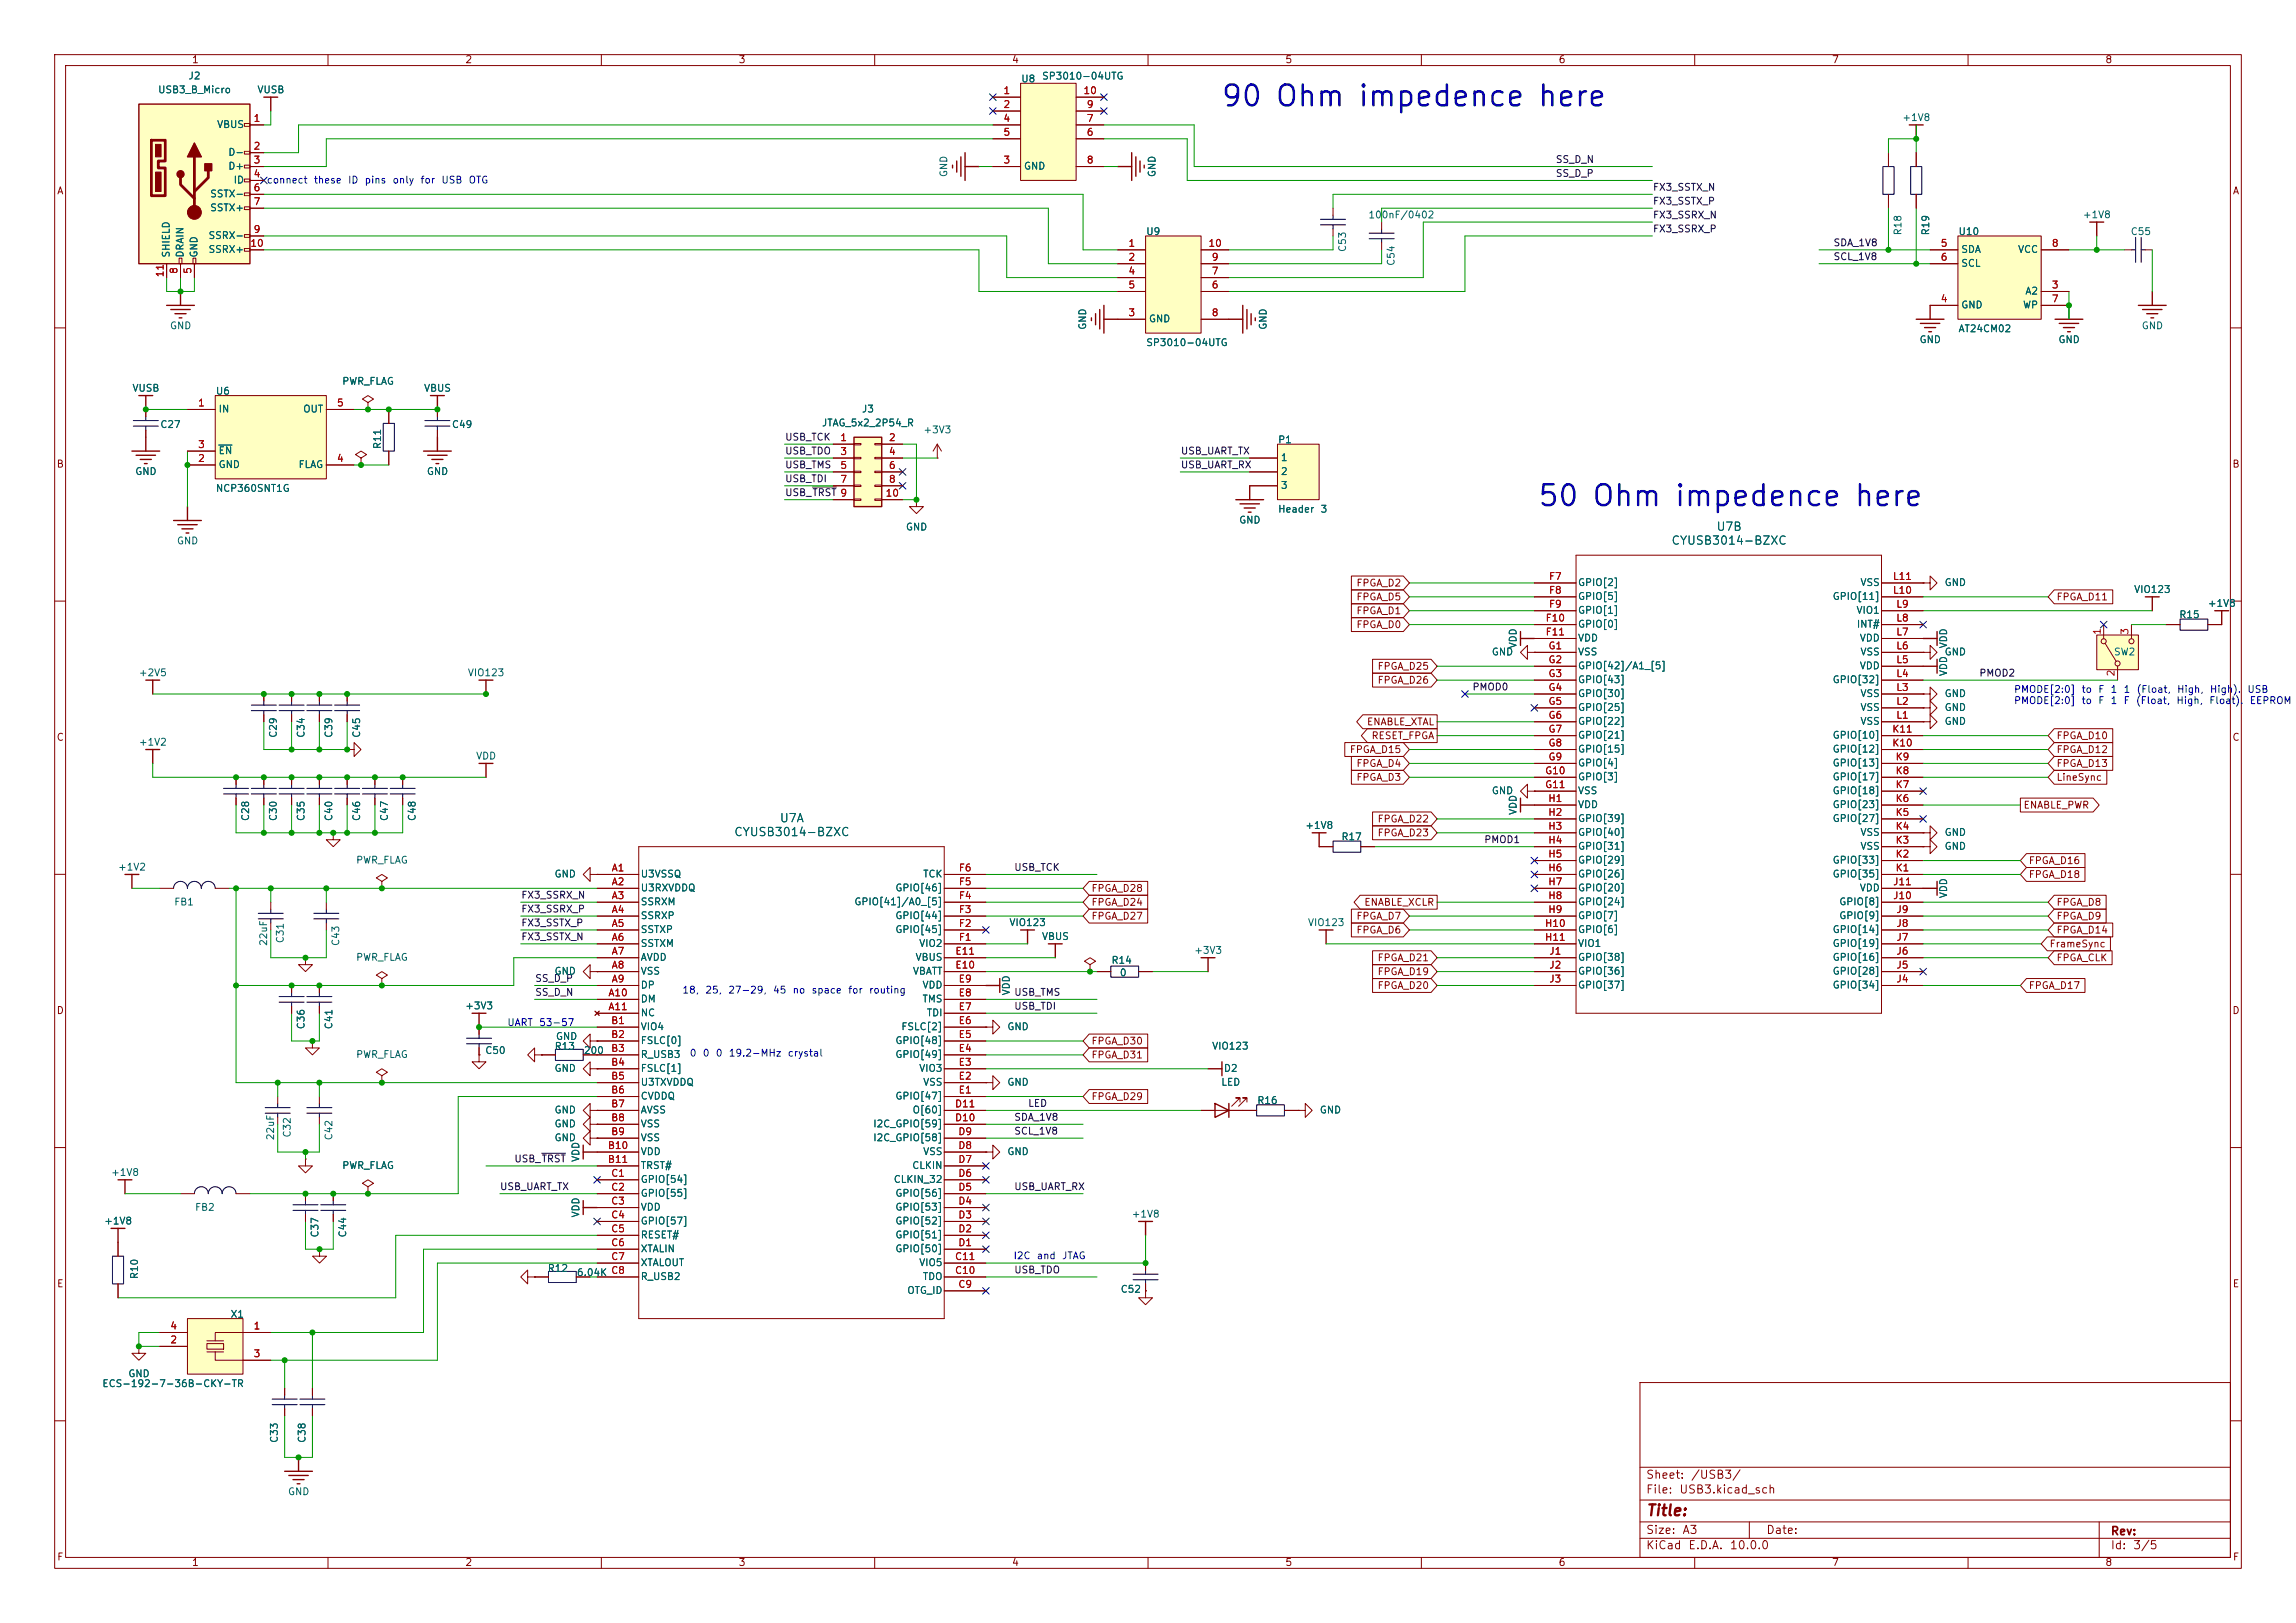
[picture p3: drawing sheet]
<svg xmlns="http://www.w3.org/2000/svg" width="420mm" height="297mm" viewBox="0 0 420 297" stroke-linecap="round" stroke-linejoin="round" font-family="sans-serif">
<defs><g id="words">
<g font-size="3.8" fill="#0000c2">
<text x="223.2" y="20.4">90 Ohm impedence here</text>
<text x="281.1" y="93.6">50 Ohm impedence here</text>
</g>
<text font-size="2" fill="#840000" x="301" y="277.9">Title:</text>
<g font-size="1.5" fill="#006464">
<text x="305.6" y="100.1">CYUSB3014-BZXC</text>
<text x="313.9" y="97.5">U7B</text>
<text x="134.2" y="153.4">CYUSB3014-BZXC</text>
<text x="142.5" y="150.9">U7A</text>
</g>
<g font-size="1.5" fill="#840000">
<text x="301" y="273.7">File:</text>
<text x="301" y="271">Sheet:</text>
<text x="307.1" y="273.7">USB3.kicad_sch</text>
<text x="309.2" y="271">/USB3/</text>
<text x="301" y="281.1">Size:</text>
<text x="307.6" y="281.1">A3</text>
<text x="323" y="281.1">Date:</text>
<text x="386" y="281.3">Rev:</text>
<text x="301" y="283.9">KiCad</text>
<text x="308.7" y="283.9">E.D.A.</text>
<text x="316.3" y="283.9">10.0.0</text>
<text x="386" y="283.9">Id:</text>
<text x="390.1" y="283.9">3/5</text>
</g>
<g font-size="1.3" fill="#840000">
<text x="35" y="11.9">1</text>
<text x="85" y="11.9">2</text>
<text x="135" y="11.9">3</text>
<text x="185" y="11.9">4</text>
<text x="235" y="11.9">5</text>
<text x="285" y="11.9">6</text>
<text x="335" y="11.9">7</text>
<text x="385" y="11.9">8</text>
<text x="10.3" y="35.9">A</text>
<text x="408.3" y="35.9">A</text>
<text x="10.3" y="85.9">B</text>
<text x="408.2" y="85.9">B</text>
<text x="248" y="107.6">FPGA_D2</text>
<text x="248" y="112.7">FPGA_D1</text>
<text x="248" y="110.2">FPGA_D5</text>
<text x="376.1" y="110.2">FPGA_D11</text>
<text x="248" y="115.3">FPGA_D0</text>
<text x="251.9" y="125.4">FPGA_D26</text>
<text x="251.9" y="122.9">FPGA_D25</text>
<text x="10.3" y="135.9">C</text>
<text x="249.9" y="133">ENABLE_XTAL</text>
<text x="250.8" y="135.6">RESET_FPGA</text>
<text x="376.1" y="135.6">FPGA_D10</text>
<text x="408.2" y="135.9">C</text>
<text x="246.8" y="138.1">FPGA_D15</text>
<text x="248" y="140.7">FPGA_D4</text>
<text x="248" y="143.2">FPGA_D3</text>
<text x="376.1" y="143.2">LineSync</text>
<text x="376.1" y="138.1">FPGA_D12</text>
<text x="376.1" y="140.7">FPGA_D13</text>
<text x="370" y="148.3">ENABLE_PWR</text>
<text x="251.9" y="150.8">FPGA_D22</text>
<text x="251.9" y="153.4">FPGA_D23</text>
<text x="371" y="158.4">FPGA_D16</text>
<text x="371" y="161">FPGA_D18</text>
<text x="199.5" y="163.5">FPGA_D28</text>
<text x="199.5" y="166.1">FPGA_D24</text>
<text x="249.5" y="166.1">ENABLE_XCLR</text>
<text x="376.1" y="166.1">FPGA_D8</text>
<text x="199.5" y="168.6">FPGA_D27</text>
<text x="248" y="171.1">FPGA_D6</text>
<text x="248" y="168.6">FPGA_D7</text>
<text x="374.8" y="173.7">FrameSync</text>
<text x="376.1" y="171.1">FPGA_D14</text>
<text x="376.1" y="168.6">FPGA_D9</text>
<text x="251.9" y="178.8">FPGA_D19</text>
<text x="251.9" y="176.2">FPGA_D21</text>
<text x="376.1" y="176.2">FPGA_CLK</text>
<text x="10.3" y="185.9">D</text>
<text x="251.9" y="181.3">FPGA_D20</text>
<text x="371" y="181.3">FPGA_D17</text>
<text x="408.2" y="185.9">D</text>
<text x="199.5" y="191.5">FPGA_D30</text>
<text x="199.5" y="194">FPGA_D31</text>
<text x="199.5" y="201.6">FPGA_D29</text>
<text x="10.3" y="235.9">E</text>
<text x="408.3" y="235.9">E</text>
<text x="10.3" y="285.9">F</text>
<text x="35" y="286.9">1</text>
<text x="85" y="286.9">2</text>
<text x="135" y="286.9">3</text>
<text x="185" y="286.9">4</text>
<text x="235" y="286.9">5</text>
<text x="285" y="286.9">6</text>
<text x="335" y="286.9">7</text>
<text x="385" y="286.9">8</text>
<text x="408.3" y="285.9">F</text>
</g>
<g font-size="1.3" fill="#006464">
<text x="28.8" y="17.4">USB3_B_Micro</text>
<text x="34.4" y="14.8">J2</text>
<text x="47" y="17.4">VUSB</text>
<text x="186.7" y="15.4">U8</text>
<text x="190.5" y="14.9">SP3010-04UTG</text>
<text x="39.6" y="23.7">VBUS</text>
<text x="347.9" y="22.5">+1V8</text>
<text x="41.7" y="28.8">D-</text>
<text x="41.7" y="31.3">D+</text>
<text x="42.6" y="33.9">ID</text>
<text x="173.6" y="32.5" transform="rotate(-90 173.6 32.5)">GND</text>
<text x="187.2" y="31.3">GND</text>
<text x="211.7" y="32.5" transform="rotate(-90 211.7 32.5)">GND</text>
<text x="38.3" y="36.4">SSTX-</text>
<text x="38.3" y="39">SSTX+</text>
<text x="250.2" y="40.3">100nF/0402</text>
<text x="380.9" y="40.2">+1V8</text>
<text x="31.3" y="47.2" transform="rotate(-90 31.3 47.2)">SHIELD</text>
<text x="33.9" y="47.2" transform="rotate(-90 33.9 47.2)">DRAIN</text>
<text x="36.4" y="47.2" transform="rotate(-90 36.4 47.2)">GND</text>
<text x="38" y="44">SSRX-</text>
<text x="38" y="46.6">SSRX+</text>
<text x="209.6" y="43.3">U9</text>
<text x="246.5" y="46.2" transform="rotate(-90 246.5 46.2)">C53</text>
<text x="348.1" y="43.2" transform="rotate(-90 348.1 43.2)">R18</text>
<text x="353.2" y="43.2" transform="rotate(-90 353.2 43.2)">R19</text>
<text x="358.1" y="43.3">U10</text>
<text x="358.6" y="46.6">SDA</text>
<text x="369" y="46.6">VCC</text>
<text x="389.6" y="43.3">C55</text>
<text x="255.4" y="48.8" transform="rotate(-90 255.4 48.8)">C54</text>
<text x="358.6" y="49.1">SCL</text>
<text x="210.1" y="59.3">GND</text>
<text x="358.6" y="56.7">GND</text>
<text x="369.9" y="56.7">WP</text>
<text x="370.4" y="54.2">A2</text>
<text x="31" y="60.6">GND</text>
<text x="199" y="60.5" transform="rotate(-90 199 60.5)">GND</text>
<text x="209.6" y="63.6">SP3010-04UTG</text>
<text x="232" y="60.5" transform="rotate(-90 232 60.5)">GND</text>
<text x="351" y="63.1">GND</text>
<text x="358.1" y="61.1">AT24CM02</text>
<text x="376.4" y="63.1">GND</text>
<text x="391.7" y="60.6">GND</text>
<text x="24.1" y="72">VUSB</text>
<text x="62.5" y="70.7">PWR_FLAG</text>
<text x="77.5" y="72">VBUS</text>
<text x="39.4" y="72.5">U6</text>
<text x="39.9" y="75.8">IN</text>
<text x="55.4" y="75.8">OUT</text>
<text x="157.6" y="75.8">J3</text>
<text x="29.2" y="78.6">C27</text>
<text x="39.9" y="83.4">EN</text>
<text x="70" y="82.3" transform="rotate(-90 70 82.3)">R11</text>
<text x="82.6" y="78.6">C49</text>
<text x="150.2" y="78.3">JTAG_5x2_2P54_R</text>
<text x="168.8" y="79.6">+3V3</text>
<text x="233.7" y="81.4">P1</text>
<text x="24.6" y="87.2">GND</text>
<text x="39.9" y="86">GND</text>
<text x="54.5" y="86">FLAG</text>
<text x="78" y="87.2">GND</text>
<text x="234.2" y="84.7">1</text>
<text x="234.2" y="87.2">2</text>
<text x="234.2" y="89.8">3</text>
<text x="39.4" y="90.3">NCP360SNT1G</text>
<text x="233.7" y="94.1">Header</text>
<text x="241.5" y="94.1">3</text>
<text x="32.3" y="99.9">GND</text>
<text x="165.6" y="97.4">GND</text>
<text x="226.6" y="96.1">GND</text>
<text x="288.5" y="107.5">GPIO[2]</text>
<text x="340.2" y="107.5">VSS</text>
<text x="355.6" y="107.5">GND</text>
<text x="288.5" y="110.1">GPIO[5]</text>
<text x="288.5" y="112.6">GPIO[1]</text>
<text x="335.1" y="110.1">GPIO[11]</text>
<text x="339.5" y="112.6">VIO1</text>
<text x="390.3" y="108.8">VIO123</text>
<text x="398.5" y="113.4">R15</text>
<text x="403.8" y="111.4">+1V8</text>
<text x="277.7" y="118.8" transform="rotate(-90 277.7 118.8)">VDD</text>
<text x="288.5" y="115.2">GPIO[0]</text>
<text x="288.5" y="117.7">VDD</text>
<text x="339.5" y="115.2">INT#</text>
<text x="340.1" y="117.7">VDD</text>
<text x="356.5" y="118.8" transform="rotate(-90 356.5 118.8)">VDD</text>
<text x="25.3" y="124.1">+2V5</text>
<text x="85.5" y="124.1">VIO123</text>
<text x="272.8" y="120.2">GND</text>
<text x="288.5" y="120.2">VSS</text>
<text x="288.5" y="122.8">GPIO[42]/A1_[5]</text>
<text x="288.5" y="125.3">GPIO[43]</text>
<text x="335.1" y="125.3">GPIO[32]</text>
<text x="340.1" y="122.8">VDD</text>
<text x="340.2" y="120.2">VSS</text>
<text x="355.6" y="120.2">GND</text>
<text x="356.5" y="123.8" transform="rotate(-90 356.5 123.8)">VDD</text>
<text x="386.6" y="120.2">SW2</text>
<text x="288.5" y="127.9">GPIO[30]</text>
<text x="288.5" y="130.4">GPIO[25]</text>
<text x="340.2" y="130.4">VSS</text>
<text x="340.2" y="127.9">VSS</text>
<text x="355.6" y="127.9">GND</text>
<text x="355.6" y="130.4">GND</text>
<text x="25.3" y="136.8">+1V2</text>
<text x="50.9" y="135.1" transform="rotate(-90 50.9 135.1)">C29</text>
<text x="56" y="135.1" transform="rotate(-90 56 135.1)">C34</text>
<text x="61.1" y="135.1" transform="rotate(-90 61.1 135.1)">C39</text>
<text x="66.2" y="135.1" transform="rotate(-90 66.2 135.1)">C45</text>
<text x="288.5" y="132.9">GPIO[22]</text>
<text x="288.5" y="135.5">GPIO[21]</text>
<text x="335.1" y="135.5">GPIO[10]</text>
<text x="340.2" y="132.9">VSS</text>
<text x="355.6" y="132.9">GND</text>
<text x="87" y="139.3">VDD</text>
<text x="288.5" y="138">GPIO[15]</text>
<text x="288.5" y="140.6">GPIO[4]</text>
<text x="288.5" y="143.1">GPIO[3]</text>
<text x="335.1" y="143.1">GPIO[17]</text>
<text x="335.1" y="140.6">GPIO[13]</text>
<text x="335.1" y="138">GPIO[12]</text>
<text x="272.8" y="145.6">GND</text>
<text x="277.7" y="149.2" transform="rotate(-90 277.7 149.2)">VDD</text>
<text x="288.5" y="145.6">VSS</text>
<text x="288.5" y="148.2">VDD</text>
<text x="335.1" y="148.2">GPIO[23]</text>
<text x="335.1" y="145.6">GPIO[18]</text>
<text x="45.9" y="150.4" transform="rotate(-90 45.9 150.4)">C28</text>
<text x="50.9" y="150.4" transform="rotate(-90 50.9 150.4)">C30</text>
<text x="56" y="150.4" transform="rotate(-90 56 150.4)">C35</text>
<text x="61.1" y="150.4" transform="rotate(-90 61.1 150.4)">C40</text>
<text x="66.2" y="150.4" transform="rotate(-90 66.2 150.4)">C46</text>
<text x="71.3" y="150.4" transform="rotate(-90 71.3 150.4)">C47</text>
<text x="76.3" y="150.4" transform="rotate(-90 76.3 150.4)">C48</text>
<text x="238.7" y="152">+1V8</text>
<text x="245.3" y="154.1">R17</text>
<text x="288.5" y="150.7">GPIO[39]</text>
<text x="288.5" y="153.3">GPIO[40]</text>
<text x="288.5" y="155.8">GPIO[31]</text>
<text x="335.1" y="150.7">GPIO[27]</text>
<text x="340.2" y="155.8">VSS</text>
<text x="340.2" y="153.3">VSS</text>
<text x="355.6" y="153.3">GND</text>
<text x="355.6" y="155.8">GND</text>
<text x="21.5" y="159.6">+1V2</text>
<text x="65" y="158.3">PWR_FLAG</text>
<text x="101.3" y="160.9">GND</text>
<text x="117.1" y="160.9">U3VSSQ</text>
<text x="168.8" y="160.9">TCK</text>
<text x="288.5" y="158.3">GPIO[29]</text>
<text x="288.5" y="160.9">GPIO[26]</text>
<text x="335.1" y="160.9">GPIO[35]</text>
<text x="335.1" y="158.3">GPIO[33]</text>
<text x="31.8" y="166">FB1</text>
<text x="117.1" y="163.4">U3RXVDDQ</text>
<text x="117.1" y="166">SSRXM</text>
<text x="156.2" y="166">GPIO[41]/A0_[5]</text>
<text x="163.7" y="163.4">GPIO[46]</text>
<text x="288.5" y="163.4">GPIO[20]</text>
<text x="288.5" y="166">GPIO[24]</text>
<text x="336.3" y="166">GPIO[8]</text>
<text x="340.1" y="163.4">VDD</text>
<text x="356.5" y="164.5" transform="rotate(-90 356.5 164.5)">VDD</text>
<text x="49.2" y="173.2" transform="rotate(-90 49.2 173.2)">22uF</text>
<text x="52.2" y="172.7" transform="rotate(-90 52.2 172.7)">C31</text>
<text x="62.4" y="173.2" transform="rotate(-90 62.4 173.2)">C43</text>
<text x="117.1" y="168.5">SSRXP</text>
<text x="117.1" y="171">SSTXP</text>
<text x="117.1" y="173.6">SSTXM</text>
<text x="163.7" y="171">GPIO[45]</text>
<text x="163.7" y="168.5">GPIO[44]</text>
<text x="168" y="173.6">VIO2</text>
<text x="184.5" y="169.8">VIO123</text>
<text x="190.5" y="172.3">VBUS</text>
<text x="239.1" y="169.8">VIO123</text>
<text x="288.5" y="168.5">GPIO[7]</text>
<text x="288.5" y="171">GPIO[6]</text>
<text x="288.5" y="173.6">VIO1</text>
<text x="335.1" y="173.6">GPIO[19]</text>
<text x="335.1" y="171">GPIO[14]</text>
<text x="336.3" y="168.5">GPIO[9]</text>
<text x="65" y="176.1">PWR_FLAG</text>
<text x="101.3" y="178.7">GND</text>
<text x="117.1" y="176.1">AVDD</text>
<text x="117.1" y="178.7">VSS</text>
<text x="166.9" y="178.7">VBATT</text>
<text x="167.4" y="176.1">VBUS</text>
<text x="203.2" y="176.7">R14</text>
<text x="204.7" y="179">0</text>
<text x="218.3" y="174.9">+3V3</text>
<text x="288.5" y="176.1">GPIO[38]</text>
<text x="288.5" y="178.7">GPIO[36]</text>
<text x="335.1" y="178.7">GPIO[28]</text>
<text x="335.1" y="176.1">GPIO[16]</text>
<text x="85" y="185">+3V3</text>
<text x="117.1" y="181.2">DP</text>
<text x="117.1" y="183.7">DM</text>
<text x="168.6" y="181.2">VDD</text>
<text x="168.6" y="183.7">TMS</text>
<text x="185" y="182.3" transform="rotate(-90 185 182.3)">VDD</text>
<text x="288.5" y="181.2">GPIO[37]</text>
<text x="335.1" y="181.2">GPIO[34]</text>
<text x="56" y="188.5" transform="rotate(-90 56 188.5)">C36</text>
<text x="61.1" y="188.5" transform="rotate(-90 61.1 188.5)">C41</text>
<text x="101.6" y="190.6">GND</text>
<text x="117.1" y="186.3">NC</text>
<text x="117.1" y="188.8">VIO4</text>
<text x="117.1" y="191.4">FSLC[0]</text>
<text x="163.7" y="191.4">GPIO[48]</text>
<text x="164.8" y="188.8">FSLC[2]</text>
<text x="169.4" y="186.3">TDI</text>
<text x="184.2" y="188.8">GND</text>
<text x="65" y="193.9">PWR_FLAG</text>
<text x="88.7" y="193.2">C50</text>
<text x="101.3" y="196.4">GND</text>
<text x="101.4" y="192.4">R13</text>
<text x="106.7" y="193.2">200</text>
<text x="117.1" y="193.9">R_USB3</text>
<text x="117.1" y="196.4">FSLC[1]</text>
<text x="163.7" y="193.9">GPIO[49]</text>
<text x="168" y="196.4">VIO3</text>
<text x="221.6" y="192.4">VIO123</text>
<text x="223.8" y="196.4">D2</text>
<text x="117.1" y="199">U3TXVDDQ</text>
<text x="117.1" y="201.5">CVDDQ</text>
<text x="163.7" y="201.5">GPIO[47]</text>
<text x="168.8" y="199">VSS</text>
<text x="184.2" y="199">GND</text>
<text x="223.3" y="199">LED</text>
<text x="229.9" y="202.3">R16</text>
<text x="50.4" y="208.8" transform="rotate(-90 50.4 208.8)">22uF</text>
<text x="53.5" y="208.3" transform="rotate(-90 53.5 208.3)">C32</text>
<text x="61.1" y="208.8" transform="rotate(-90 61.1 208.8)">C42</text>
<text x="101.3" y="209.1">GND</text>
<text x="101.3" y="206.6">GND</text>
<text x="101.3" y="204.1">GND</text>
<text x="117.1" y="204.1">AVSS</text>
<text x="117.1" y="206.6">VSS</text>
<text x="117.1" y="209.1">VSS</text>
<text x="159.6" y="209.1">I2C_GPIO[58]</text>
<text x="159.6" y="206.6">I2C_GPIO[59]</text>
<text x="166.8" y="204.1">O[60]</text>
<text x="241.3" y="204.1">GND</text>
<text x="20.2" y="215.5">+1V8</text>
<text x="62.5" y="214.2">PWR_FLAG</text>
<text x="106.3" y="212.7" transform="rotate(-90 106.3 212.7)">VDD</text>
<text x="117.1" y="211.7">VDD</text>
<text x="117.1" y="214.2">TRST#</text>
<text x="166.8" y="214.2">CLKIN</text>
<text x="168.8" y="211.7">VSS</text>
<text x="184.2" y="211.7">GND</text>
<text x="35.6" y="221.9">FB2</text>
<text x="117.1" y="216.8">GPIO[54]</text>
<text x="117.1" y="219.3">GPIO[55]</text>
<text x="117.1" y="221.8">VDD</text>
<text x="163.4" y="216.8">CLKIN_32</text>
<text x="163.7" y="221.8">GPIO[53]</text>
<text x="163.7" y="219.3">GPIO[56]</text>
<text x="18.9" y="224.4">+1V8</text>
<text x="58.6" y="226.6" transform="rotate(-90 58.6 226.6)">C37</text>
<text x="63.6" y="226.6" transform="rotate(-90 63.6 226.6)">C44</text>
<text x="106.3" y="222.9" transform="rotate(-90 106.3 222.9)">VDD</text>
<text x="117.1" y="224.4">GPIO[57]</text>
<text x="117.1" y="226.9">RESET#</text>
<text x="163.7" y="226.9">GPIO[51]</text>
<text x="163.7" y="224.4">GPIO[52]</text>
<text x="206.9" y="223.1">+1V8</text>
<text x="100.1" y="233.1">R12</text>
<text x="105.4" y="233.8">6.04K</text>
<text x="117.1" y="229.5">XTALIN</text>
<text x="117.1" y="232">XTALOUT</text>
<text x="163.7" y="229.5">GPIO[50]</text>
<text x="168" y="232">VIO5</text>
<text x="25.5" y="234.2" transform="rotate(-90 25.5 234.2)">R10</text>
<text x="117.1" y="234.5">R_USB2</text>
<text x="165.9" y="237.1">OTG_ID</text>
<text x="168.7" y="234.5">TDO</text>
<text x="204.9" y="236.9">C52</text>
<text x="42.1" y="241.4">X1</text>
<text x="18.6" y="254.1">ECS-192-7-36B-CKY-TR</text>
<text x="23.4" y="252.3">GND</text>
<text x="51.1" y="264.2" transform="rotate(-90 51.1 264.2)">C33</text>
<text x="56.2" y="264.2" transform="rotate(-90 56.2 264.2)">C38</text>
<text x="52.6" y="273.9">GND</text>
</g>
<g font-size="1.3" fill="#a90000">
<text x="183.4" y="17.5">1</text>
<text x="198.1" y="17.5">10</text>
<text x="46.3" y="22.6">1</text>
<text x="183.4" y="20.1">2</text>
<text x="183.4" y="22.6">4</text>
<text x="198.7" y="22.6">7</text>
<text x="198.7" y="20.1">9</text>
<text x="46.3" y="27.7">2</text>
<text x="183.4" y="25.1">5</text>
<text x="198.7" y="25.1">6</text>
<text x="46.3" y="30.2">3</text>
<text x="46.3" y="32.8">4</text>
<text x="46.3" y="35.3">6</text>
<text x="183.4" y="30.2">3</text>
<text x="198.7" y="30.2">8</text>
<text x="46.3" y="37.8">7</text>
<text x="45.7" y="45.5">10</text>
<text x="46.3" y="42.9">9</text>
<text x="206.3" y="45.5">1</text>
<text x="220.9" y="45.5">10</text>
<text x="354.9" y="45.5">5</text>
<text x="375.2" y="45.5">8</text>
<text x="30.2" y="50.8" transform="rotate(-90 30.2 50.8)">11</text>
<text x="32.8" y="50.2" transform="rotate(-90 32.8 50.2)">8</text>
<text x="35.3" y="50.2" transform="rotate(-90 35.3 50.2)">5</text>
<text x="206.3" y="48">2</text>
<text x="206.3" y="50.5">4</text>
<text x="206.3" y="53.1">5</text>
<text x="221.5" y="53.1">6</text>
<text x="221.5" y="50.5">7</text>
<text x="221.5" y="48">9</text>
<text x="354.9" y="48">6</text>
<text x="375.2" y="53.1">3</text>
<text x="206.3" y="58.2">3</text>
<text x="221.5" y="58.2">8</text>
<text x="354.9" y="55.6">4</text>
<text x="375.2" y="55.6">7</text>
<text x="36.1" y="74.7">1</text>
<text x="61.5" y="74.7">5</text>
<text x="36.1" y="82.3">3</text>
<text x="153.6" y="81">1</text>
<text x="153.6" y="83.6">3</text>
<text x="162.5" y="81">2</text>
<text x="162.5" y="83.6">4</text>
<text x="36.1" y="84.8">2</text>
<text x="61.5" y="84.8">4</text>
<text x="153.6" y="86.1">5</text>
<text x="153.6" y="88.6">7</text>
<text x="162.5" y="86.1">6</text>
<text x="162.5" y="88.6">8</text>
<text x="153.6" y="91.2">9</text>
<text x="161.9" y="91.2">10</text>
<text x="283.2" y="106.4">F7</text>
<text x="346.2" y="106.4">L11</text>
<text x="283.2" y="109">F8</text>
<text x="283.2" y="111.5">F9</text>
<text x="346.2" y="109">L10</text>
<text x="346.8" y="111.5">L9</text>
<text x="282.6" y="114">F10</text>
<text x="282.6" y="116.6">F11</text>
<text x="283.1" y="119.1">G1</text>
<text x="346.8" y="119.1">L6</text>
<text x="346.8" y="116.6">L7</text>
<text x="346.8" y="114">L8</text>
<text x="384.6" y="116.3" transform="rotate(-90 384.6 116.3)">1</text>
<text x="389.6" y="116.3" transform="rotate(-90 389.6 116.3)">3</text>
<text x="283.1" y="121.7">G2</text>
<text x="283.1" y="124.2">G3</text>
<text x="346.8" y="124.2">L4</text>
<text x="346.8" y="121.7">L5</text>
<text x="387.1" y="123.9" transform="rotate(-90 387.1 123.9)">2</text>
<text x="283.1" y="126.7">G4</text>
<text x="283.1" y="129.3">G5</text>
<text x="283.1" y="131.8">G6</text>
<text x="346.8" y="131.8">L1</text>
<text x="346.8" y="129.3">L2</text>
<text x="346.8" y="126.7">L3</text>
<text x="283.1" y="134.4">G7</text>
<text x="283.1" y="136.9">G8</text>
<text x="346" y="136.9">K10</text>
<text x="346" y="134.4">K11</text>
<text x="282.5" y="142">G10</text>
<text x="283.1" y="139.4">G9</text>
<text x="346.6" y="142">K8</text>
<text x="346.6" y="139.4">K9</text>
<text x="282.5" y="144.5">G11</text>
<text x="283.1" y="147.1">H1</text>
<text x="283.1" y="149.6">H2</text>
<text x="346.6" y="149.6">K5</text>
<text x="346.6" y="147.1">K6</text>
<text x="346.6" y="144.5">K7</text>
<text x="283.1" y="152.1">H3</text>
<text x="283.1" y="154.7">H4</text>
<text x="346.6" y="154.7">K3</text>
<text x="346.6" y="152.1">K4</text>
<text x="111.8" y="159.8">A1</text>
<text x="175.3" y="159.8">F6</text>
<text x="283.1" y="157.2">H5</text>
<text x="283.1" y="159.8">H6</text>
<text x="346.6" y="159.8">K1</text>
<text x="346.6" y="157.2">K2</text>
<text x="111.8" y="162.3">A2</text>
<text x="111.8" y="164.8">A3</text>
<text x="111.8" y="167.4">A4</text>
<text x="175.3" y="167.4">F3</text>
<text x="175.3" y="164.8">F4</text>
<text x="175.3" y="162.3">F5</text>
<text x="283.1" y="162.3">H7</text>
<text x="283.1" y="164.8">H8</text>
<text x="283.1" y="167.4">H9</text>
<text x="346.2" y="164.8">J10</text>
<text x="346.2" y="162.3">J11</text>
<text x="346.8" y="167.4">J9</text>
<text x="111.8" y="169.9">A5</text>
<text x="111.8" y="172.5">A6</text>
<text x="175.3" y="172.5">F1</text>
<text x="175.3" y="169.9">F2</text>
<text x="282.5" y="169.9">H10</text>
<text x="282.5" y="172.5">H11</text>
<text x="346.8" y="172.5">J7</text>
<text x="346.8" y="169.9">J8</text>
<text x="111.8" y="175">A7</text>
<text x="111.8" y="177.5">A8</text>
<text x="174.6" y="177.5">E10</text>
<text x="174.6" y="175">E11</text>
<text x="283.3" y="175">J1</text>
<text x="283.3" y="177.5">J2</text>
<text x="346.8" y="177.5">J5</text>
<text x="346.8" y="175">J6</text>
<text x="111.2" y="182.6">A10</text>
<text x="111.2" y="185.2">A11</text>
<text x="111.8" y="180.1">A9</text>
<text x="175.2" y="185.2">E7</text>
<text x="175.2" y="182.6">E8</text>
<text x="175.2" y="180.1">E9</text>
<text x="283.3" y="180.1">J3</text>
<text x="346.8" y="180.1">J4</text>
<text x="111.7" y="187.7">B1</text>
<text x="111.7" y="190.2">B2</text>
<text x="175.2" y="190.2">E5</text>
<text x="175.2" y="187.7">E6</text>
<text x="111.7" y="192.8">B3</text>
<text x="111.7" y="195.3">B4</text>
<text x="111.7" y="197.9">B5</text>
<text x="175.2" y="197.9">E2</text>
<text x="175.2" y="195.3">E3</text>
<text x="175.2" y="192.8">E4</text>
<text x="111.7" y="200.4">B6</text>
<text x="111.7" y="202.9">B7</text>
<text x="174.6" y="202.9">D11</text>
<text x="175.2" y="200.4">E1</text>
<text x="111.7" y="205.5">B8</text>
<text x="111.7" y="208">B9</text>
<text x="174.6" y="205.5">D10</text>
<text x="175.2" y="208">D9</text>
<text x="111.1" y="210.6">B10</text>
<text x="111.1" y="213.1">B11</text>
<text x="111.7" y="215.6">C1</text>
<text x="175.2" y="215.6">D6</text>
<text x="175.2" y="213.1">D7</text>
<text x="175.2" y="210.6">D8</text>
<text x="111.7" y="218.2">C2</text>
<text x="111.7" y="220.7">C3</text>
<text x="175.2" y="220.7">D4</text>
<text x="175.2" y="218.2">D5</text>
<text x="111.7" y="223.3">C4</text>
<text x="111.7" y="225.8">C5</text>
<text x="175.2" y="225.8">D2</text>
<text x="175.2" y="223.3">D3</text>
<text x="111.7" y="228.3">C6</text>
<text x="111.7" y="230.9">C7</text>
<text x="111.7" y="233.4">C8</text>
<text x="174.6" y="233.4">C10</text>
<text x="174.6" y="230.9">C11</text>
<text x="175.2" y="228.3">D1</text>
<text x="175.2" y="236">C9</text>
<text x="31" y="243.6">4</text>
<text x="46.3" y="243.6">1</text>
<text x="31" y="246.1">2</text>
<text x="46.3" y="248.7">3</text>
</g>
<g font-size="1.3" fill="#0000c2">
<text x="48.7" y="33.9">connect</text>
<text x="57.3" y="33.9">these</text>
<text x="63.6" y="33.9">ID</text>
<text x="66.6" y="33.9">pins</text>
<text x="71.7" y="33.9">only</text>
<text x="76.8" y="33.9">for</text>
<text x="80.6" y="33.9">USB</text>
<text x="85.6" y="33.9">OTG</text>
<text x="368.3" y="127.1">PMODE[2:0]</text>
<text x="368.3" y="129.1">PMODE[2:0]</text>
<text x="380.7" y="127.1">to</text>
<text x="380.7" y="129.1">to</text>
<text x="383.7" y="127.1">F</text>
<text x="383.7" y="129.1">F</text>
<text x="386" y="127.1">1</text>
<text x="386" y="129.1">1</text>
<text x="388.3" y="127.1">1</text>
<text x="388.3" y="129.1">F</text>
<text x="390.6" y="129.1">(Float,</text>
<text x="390.7" y="127.1">(Float,</text>
<text x="398" y="129.1">High,</text>
<text x="398.1" y="127.1">High,</text>
<text x="404" y="129.1">Float).</text>
<text x="404.1" y="127.1">High).</text>
<text x="411" y="127.1">USB</text>
<text x="411.4" y="129.1">EEPROM</text>
<text x="124.7" y="182.1">18,</text>
<text x="128.9" y="182.1">25,</text>
<text x="133.1" y="182.1">27-29,</text>
<text x="141.3" y="182.1">45</text>
<text x="144.9" y="182.1">no</text>
<text x="148.3" y="182.1">space</text>
<text x="155" y="182.1">for</text>
<text x="158.9" y="182.1">routing</text>
<text x="92.7" y="188.1">UART</text>
<text x="98.5" y="188.1">53-57</text>
<text x="126.1" y="193.7">0</text>
<text x="128.4" y="193.7">0</text>
<text x="130.8" y="193.7">0</text>
<text x="133.2" y="193.7">19.2-MHz</text>
<text x="144" y="193.7">crystal</text>
<text x="185.3" y="230.7">I2C</text>
<text x="189.5" y="230.7">and</text>
<text x="194.2" y="230.7">JTAG</text>
</g>
<g font-size="1.3" fill="#0f0f0f">
<text x="284.5" y="30.1">SS_D_N</text>
<text x="284.5" y="32.7">SS_D_P</text>
<text x="302.3" y="35.2">FX3_SSTX_N</text>
<text x="302.3" y="37.8">FX3_SSTX_P</text>
<text x="302.3" y="40.3">FX3_SSRX_N</text>
<text x="302.3" y="42.8">FX3_SSRX_P</text>
<text x="335.3" y="45.4">SDA_1V8</text>
<text x="335.3" y="47.9">SCL_1V8</text>
<text x="143.5" y="80.9">USB_TCK</text>
<text x="143.5" y="83.5">USB_TDO</text>
<text x="215.9" y="83.5">USB_UART_TX</text>
<text x="143.5" y="86">USB_TMS</text>
<text x="143.5" y="88.6">USB_TDI</text>
<text x="215.9" y="86">USB_UART_RX</text>
<text x="143.5" y="91.1">USB_TRST 9</text>
<text x="361.9" y="124.1">PMOD2</text>
<text x="269.2" y="126.7">PMOD0</text>
<text x="271.4" y="154.6">PMOD1</text>
<text x="185.4" y="159.7">USB_TCK</text>
<text x="95.2" y="164.8">FX3_SSRX_N</text>
<text x="95.2" y="167.3">FX3_SSRX_P</text>
<text x="95.2" y="172.4">FX3_SSTX_N</text>
<text x="95.2" y="169.8">FX3_SSTX_P</text>
<text x="97.8" y="180">SS_D_P</text>
<text x="97.8" y="182.5">SS_D_N</text>
<text x="185.4" y="182.5">USB_TMS</text>
<text x="185.4" y="185.1">USB_TDI</text>
<text x="188" y="202.9">LED</text>
<text x="185.4" y="205.4">SDA_1V8</text>
<text x="185.4" y="207.9">SCL_1V8</text>
<text x="94" y="213">USB_TRST</text>
<text x="91.4" y="218.1">USB_UART_TX</text>
<text x="185.4" y="218.1">USB_UART_RX</text>
<text x="185.4" y="233.3">USB_TDO</text>
</g>
</g></defs>
<g fill="none" stroke="#840000" stroke-width=".18">
<path d="M10 10h400v277h-400zM12 12h396v273h-396zM60 10v2M110 10v2M160 10v2M210 10v2M260 10v2M310 10v2M360 10v2M10 60h2M26.7 74.9v1.3M26.7 78.7v1.3"/>
<path d="M71.1 74.9v2.6M80 74.9v1.3M80 78.7v1.3M408 60h2M71.1 82.6v2.5M167.6 91.4v1.3h1.3l-1.3 1.3-1.2-1.3h1.2M167.6 91.4h.1M10 110h2M396.2 114.3h2.6M403.9 114.3h2.5M408 110h2M351.8 132.1h1.3v-1.3l1.2 1.3-1.2 1.3v-1.3"/>
<path d="M351.8 132.1h.1M351.8 127h1.3v-1.3l1.2 1.3-1.2 1.3v-1.3M351.8 127h.1M10 160h2M43.2 142.2v1.3M43.2 146.1v1.2M53.3 142.2v1.3M53.3 146.1v1.2M116.8 154.9h55.9v86.4h-55.9zM279.4 144.8v1.3l-1.3-1.3 1.3-1.3v1.3h1.3M280.7 144.8h.1M408 160h2"/>
<path d="M29.2 162.6h2.5M39.4 162.6h2.5M49.5 165.1v1.3M49.5 168.9v1.3M55.9 175.3v1.2h1.2l-1.2 1.3-1.3-1.3h1.3M55.9 175.3h.1M59.7 165.1v1.3M59.7 168.9v1.3M69.8 179.1l1.1-.7-1.1-.6-1 .6 1 .7v1.2M107.9 177.8v-1.3l-1.2 1.3 1.2 1.3v-1.3h1.3M109.2 177.8h.1M109.2 160h7.6"/>
<path d="M109.2 162.6h7.6M109.2 165.1h7.6M109.2 167.6h7.6M109.2 170.2h7.6M109.2 172.7h7.6M109.2 175.3h7.6M109.2 177.8h7.6M172.7 160h7.6M172.7 162.6h7.6M172.7 165.1h7.6M172.7 167.6h7.6M172.7 170.2h7.6"/>
<path d="M172.7 172.7h7.6M172.7 175.3h7.6M172.7 177.8h7.6M199.4 176.5l1-.6-1-.6-1 .6 1 .6v1.3M199.4 177.8h.1M53.3 180.3v1.3M53.3 184.2v1.2M57.1 190.5v1.3h1.3l-1.3 1.2-1.2-1.2h1.2M57.1 190.5h.1M58.4 180.3v1.3M58.4 184.2v1.2M69.8 196.9l1.1-.7-1.1-.6-1 .6 1 .7v1.2"/>
<path d="M69.8 198.1h.1M69.8 180.3h.1M87.6 193v1.3h1.3l-1.3 1.3-1.2-1.3h1.2M87.6 193h.1M87.6 188v1.2M87.6 191.8v1.2M97.8 193v-1.2l-1.3 1.2 1.3 1.3v-1.3h1.3M99.1 193h.1M99.1 193h2.5M106.7 193h10.1M107.9 195.6v-1.3l-1.2 1.3 1.2 1.3v-1.3h1.3M107.9 190.5v-1.3l-1.2 1.3 1.2 1.3v-1.3h1.3"/>
<path d="M108.8 185l.8 .8M109.2 195.6h.1M109.2 190.5h.1M109.2 180.3h7.6M109.2 182.9h7.6M109.2 185.4h7.6M109.2 188h7.6M109.2 190.5h7.6M109.2 195.6h7.6M109.2 198.1h7.6M109.6 185l-.8 .8M172.7 180.3h7.6"/>
<path d="M172.7 182.9h7.6M172.7 185.4h7.6M172.7 188h7.6M172.7 190.5h7.6M172.7 193h7.6M172.7 195.6h7.6M172.7 198.1h7.6M10 210h2M109.2 203.2h7.6M109.2 200.7h7.6M109.2 205.7h7.6M109.2 208.3h7.6"/>
<path d="M109.2 210.8h7.6M109.2 213.4h7.6M109.2 215.9h7.6M109.2 218.4h7.6M172.7 203.2h7.6M172.7 200.7h7.6M172.7 205.7h7.6M172.7 208.3h7.6M172.7 210.8h7.6M172.7 213.4h7.6M172.7 215.9h7.6M172.7 218.4h7.6"/>
<path d="M219.7 203.2h10.2M226.8 201.7v-.8h-.7h.7l-1.5 1.5M228.1 201.7v-.8h-.8h.8l-1.5 1.5M234.9 203.2h2.6M237.5 203.2h1.3v-1.3l1.2 1.3-1.2 1.3v-1.3M237.5 203.2h.1M408 210h2M96.5 233.7v-1.3l-1.3 1.3 1.3 1.2v-1.2h1.3M97.8 233.7h.1M97.8 233.7h2.5M105.4 233.7h2.5M109.2 221h7.6"/>
<path d="M109.2 223.5h7.6M109.2 226.1h7.6M109.2 228.6h7.6M109.2 231.1h7.6M109.2 233.7h7.6M172.7 221h7.6M172.7 223.5h7.6M172.7 226.1h7.6M172.7 228.6h7.6M172.7 231.1h7.6M172.7 233.7h7.6M172.7 236.2h7.6"/>
<path d="M209.5 236.2v1.3h-1.2l1.2 1.3 1.3-1.3h-1.3M209.5 236.2h.1M209.5 231.1v1.3M209.5 234.9v1.3M300 253h108v32h-108zM10 260h2M300 278.5h108M300 274.5h108M300 268.5h108M320 278.5v3M384 278.5v6.5M408 260h2"/>
<path d="M60 285v2M110 285v2M160 285v2M210 285v2M260 285v2M300 281.5h108M310 285v2M360 285v2"/>
</g>
<g fill="none" stroke="#000" stroke-width=".18">
<path d="M24.4 77h4.6M24.4 78h4.6M26.7 76.2v.8M26.7 78v.7M70.1 77.5h2v5.1h-2zM77.7 77h4.6M77.7 78h4.6M80 76.2v.8M80 78v.7M398.8 113.3h5.1v2h-5.1zM40.9 144.3h4.6M40.9 145.3h4.6"/>
<path d="M43.2 143.5v.8M43.2 145.3v.8M51.1 144.3h4.5M51.1 145.3h4.5M53.3 143.5v.8M53.3 145.3v.8M31.7 162.6a1.27 1.27 0 0 1 1.3-1.3 1.27 1.27 0 0 1 1.3 1.3 1.27 1.27 0 0 1 1.3-1.3 1.27 1.27 0 0 1 1.2 1.3 1.27 1.27 0 0 1 1.3-1.3 1.27 1.27 0 0 1 1.3 1.3M47.2 167.1h4.6M47.2 168.1h4.6M49.5 166.4v.7M49.5 168.1v.8M57.4 167.1h4.6"/>
<path d="M57.4 168.1h4.6M59.7 166.4v.7M59.7 168.1v.8M51.1 182.4h4.5M51.1 183.4h4.5M53.3 181.6v.8M53.3 183.4v.8M56.1 182.4h4.6M56.1 183.4h4.6M58.4 181.6v.8M58.4 183.4v.8M85.3 190h4.6"/>
<path d="M85.3 191h4.6M87.6 189.2v.8M87.6 191v.8M101.6 192h5.1v2.1h-5.1zM229.9 202.2h5v2h-5zM100.3 232.7h5.1v2h-5.1zM207.3 233.2h4.5M207.3 234.2h4.5M209.5 232.4v.8M209.5 234.2v.7"/>
</g>
<g fill="none" stroke="#840000" stroke-width=".25">
<path d="M25.4 72.4h2.5M26.7 72.4v2.5M78.7 72.4h2.6M80 72.4v2.5M24.1 82.6h5.1M24.9 83.3h3.5M25.7 84.1h2M26.4 84.8h.5M26.7 80v2.6M31.7 95.3h5.1M32.5 96h3.6M33.3 96.8h2"/>
<path d="M34 97.5h.5M34.3 92.7v2.6M77.5 82.6h5M78.2 83.3h3.6M79 84.1h2M79.8 84.8h.5M80 80v2.6M405.1 111.8h2.6M406.4 111.8v2.5M26.7 137.2h2.5M26.7 124.5h2.5M27.9 124.5v2.5"/>
<path d="M27.9 137.2v2.5M87.6 124.5h2.6M87.6 139.7h2.6M88.9 124.5v2.5M88.9 139.7v2.5M278.1 146.1v2.5M278.1 147.3h2.6M22.9 160h2.5M24.1 160v2.6M219.7 175.3h2.5M221 175.3v2.5M351.8 162.6h2.5"/>
<path d="M354.3 161.3v2.5M86.4 185.4h2.5M87.6 185.4v2.6M221 195.6h2.5M223.5 194.3v2.6M222.2 201.9l2.6 1.3-2.6 1.3zM224.8 201.9v2.6"/>
</g>
<path d="M383.5 116.2h7.7v6.4h-7.7z" fill="#ffffc2"/>
<g fill="none" stroke="#840000" stroke-width=".18">
<path d="M383.5 116.2h7.7v6.4h-7.7zM384.8 114.3v2.5M385.1 117.7l2 3.3M389.9 114.3v2.5M351.8 129.5h1.3v-1.2l1.2 1.2-1.2 1.3v-1.3M351.8 129.5h.1M387.3 121.9v2.6M351.8 152.4h1.3v-1.3l1.2 1.3-1.2 1.3v-1.3M351.8 152.4h.1M200.7 177.8h2.5M208.3 177.8h2.5"/>
<circle cx="384.8" cy="117.3" r=".46"/>
<circle cx="389.9" cy="117.3" r=".46"/>
<circle cx="387.3" cy="121.4" r=".46"/>
</g>
<path d="M203.2 176.8h5.1v2h-5.1z" fill="none" stroke="#000" stroke-width=".18"/>
<path d="M351.8 116.8h2.5M354.3 115.6v2.5" fill="none" stroke="#840000" stroke-width=".25"/>
<path d="M358.1 43.2h15.3v15.2h-15.3z" fill="#ffffc2"/>
<path d="M358.1 43.2h15.3v15.2h-15.3z" fill="none" stroke="#800000" stroke-width=".18"/>
<path d="M353.1 55.9h5M353.1 45.7h5M353.1 48.3h5M373.4 53.3h5.1M373.4 55.9h5.1M373.4 45.7h5.1M351.8 106.7h1.3v-1.3l1.2 1.3-1.2 1.3v-1.3M351.8 106.7h.1M351.8 119.4h1.3v-1.3l1.2 1.3-1.2 1.3v-1.3M351.8 119.4h.1M351.8 154.9h1.3v-1.2l1.2 1.2-1.2 1.3v-1.3M351.8 154.9h.1" fill="none" stroke="#840000" stroke-width=".18"/>
<g fill="none" stroke="#840000" stroke-width=".25">
<path d="M48.3 17.8h2.5M49.5 17.8v2.5M349.2 22.9h2.6M350.5 22.9v2.5M350.5 58.4h5.1M351.3 59.2h3.5M352 59.9h2.1M353.1 55.9v2.5M375.9 58.4h5.1M376.7 59.2h3.5M377.4 59.9h2.1M378.5 55.9v2.5"/>
<path d="M352.8 60.7h.5M378.2 60.7h.5M351.8 121.9h2.5M354.3 120.7v2.5"/>
</g>
<path d="M25.4 19.1h20.3v29.2h-20.3z" fill="#ffffc2"/>
<g fill="none" stroke="#840000" stroke-width=".18">
<path d="M44.7 22.6h1v.5h-1zM44.7 27.7h1v.5h-1zM44.7 30.2h1v.5h-1zM44.7 32.8h1v.5h-1zM44.7 35.3h1v.5h-1zM44.7 37.8h1v.6h-1zM45.7 22.9h2.6M45.7 27.9h2.6M45.7 30.5h2.6M45.7 33h2.6M45.7 35.6h2.6M45.7 38.1h2.6"/>
<path d="M30.5 48.3v2.5M32.8 47.2h.5v1.1h-.5zM33 48.3v2.5M35.3 47.2h.5v1.1h-.5zM35.6 48.3v2.5M44.7 42.9h1v.5h-1zM44.7 45.5h1v.5h-1zM45.7 43.2h2.6M45.7 45.7h2.6"/>
</g>
<path d="M25.4 19.1h20.3v29.2h-20.3z" fill="none" stroke="#840000" stroke-width=".25"/>
<path d="M27.7 25.7h2.5v3.8h-1.2v1.2h1.2v5.1h-2.5zM33 32.5v1.3l2.6 2.5M35.6 28.7v10.2M38.1 31.2v1.3l-2.5 2.6" fill="none" stroke="#840000" stroke-width=".51"/>
<g fill="#840000" stroke="#840000" stroke-width=".18">
<path d="M28.4 26.4h1.1v2.3h-1.1z"/>
<path d="M28.4 31.5h1.1v3.6h-1.1z"/>
<circle cx="35.6" cy="38.9" r="1.27"/>
</g>
<g fill="#840000" stroke="#840000" stroke-width=".25">
<path d="M35.6 26.2l1.2 2.5h-2.5z"/>
<path d="M37.5 30h1.2v1.2h-1.2z"/>
<circle cx="33" cy="31.9" r=".63"/>
</g>
<path d="M39.4 72.4h20.3v15.2h-20.3z" fill="#ffffc2"/>
<path d="M39.4 72.4h20.3v15.2h-20.3z" fill="none" stroke="#800000" stroke-width=".18"/>
<path d="M34.3 74.9h5.1M59.7 74.9h5.1M34.3 85.1h5.1M34.3 82.6h5.1M59.7 85.1h5.1M66 83.8l1.1-.6-1.1-.6-1 .6 1 .6v1.3M66 85.1h.1M63.5 137.2h1.3v-1.3l1.2 1.3-1.2 1.2v-1.2M63.5 137.2h.1M63.5 127v1.3M63.5 130.8v1.3" fill="none" stroke="#840000" stroke-width=".18"/>
<path d="M40 81.4h2.4" fill="none" stroke="#006464" stroke-width=".18"/>
<path d="M61.2 129h4.6M61.2 130h4.6M63.5 128.3v.7M63.5 130v.8" fill="none" stroke="#000" stroke-width=".18"/>
<path d="M226.1 91.4h5M226.8 92.2h3.6M227.6 93h2M228.3 93.7h.6M228.6 88.9v2.5" fill="none" stroke="#840000" stroke-width=".25"/>
<path d="M233.7 81.3h7.6v10.1h-7.6z" fill="#ffffc2"/>
<path d="M233.7 81.3h7.6v10.1h-7.6z" fill="none" stroke="#800000" stroke-width=".18"/>
<g fill="none" stroke="#840000" stroke-width=".18">
<path d="M243.8 38.1v1.3M345.4 27.9v2.6M345.4 35.6v2.5M350.5 27.9v2.6M350.5 35.6v2.5M243.8 41.9v1.3M252.7 40.6v1.3M252.7 44.5v1.2M388.6 45.7h1.3M392.4 45.7h1.3M67.3 73.7l1-.7-1-.6-1 .6 1 .7v1.2M67.3 74.9h.1"/>
<path d="M228.6 83.8h5.1M228.6 86.4h5.1M228.6 88.9h5.1M241.3 154.9h2.5M248.9 154.9h2.6M107.9 160v-1.2l-1.2 1.2 1.2 1.3v-1.3h1.3M109.2 160h.1M50.8 200.7v1.2M50.8 204.5v1.2M52.1 254v1.3M52.1 257.8v1.3M57.1 254v1.3"/>
<path d="M57.1 257.8v1.3"/>
</g>
<g fill="none" stroke="#000" stroke-width=".18">
<path d="M243.8 39.4v.7M344.4 30.5h2.1v5.1h-2.1zM349.5 30.5h2v5.1h-2zM241.6 40.1h4.5M241.6 41.1h4.5M243.8 41.1v.8M250.4 42.7h4.6M250.4 43.7h4.6M252.7 41.9v.8M252.7 43.7v.8M389.9 45.7h.8M390.7 43.4v4.6"/>
<path d="M391.7 45.7h.7M391.7 43.4v4.6M243.8 153.9h5.1v2.1h-5.1zM48.5 202.7h4.6M48.5 203.7h4.6M50.8 201.9v.8M50.8 203.7v.8M49.8 256h4.6M49.8 257h4.6M52.1 255.3v.7M52.1 257v.8M54.9 256h4.5"/>
<path d="M54.9 257h4.5M57.1 255.3v.7M57.1 257v.8"/>
</g>
<g fill="none" stroke="#840000" stroke-width=".25">
<path d="M30.5 55.9h5.1M31.2 56.6h3.6M32 57.4h2M32.8 58.2h.5M33 53.3v2.6M382.3 40.6h2.5M383.5 40.6v2.6M391.2 55.9h5M391.9 56.6h3.6M392.7 57.4h2M393.4 58.2h.6M393.7 53.3v2.6"/>
<path d="M392.4 109.2h2.6M393.7 109.2v2.6M240 152.4h2.6M241.3 152.4v2.5M241.3 170.2h2.5M242.6 170.2v2.5"/>
</g>
<path d="M209.5 43.2h10.2v17.8h-10.2z" fill="#ffffc2"/>
<path d="M209.5 43.2h10.2v17.8h-10.2z" fill="none" stroke="#800000" stroke-width=".18"/>
<g fill="none" stroke="#840000" stroke-width=".18">
<path d="M204.5 45.7h5M204.5 48.3h5M204.5 58.4h5M204.5 50.8h5M204.5 53.3h5M219.7 45.7h5.1M219.7 48.3h5.1M219.7 58.4h5.1M219.7 50.8h5.1M219.7 53.3h5.1M171.4 83.8h.1M171.4 81.3l-.7 1.3"/>
<path d="M171.4 81.3l.8 1.3M171.4 81.3v2.5M180.3 198.1h1.3v-1.2l1.3 1.2-1.3 1.3v-1.3M180.3 198.1h.1M33 218.4h2.6M43.2 218.4h2.5M180.3 210.8h1.3v-1.2l1.3 1.2-1.3 1.3v-1.3M180.3 210.8h.1M25.4 246.4v1.2h-1.3l1.3 1.3 1.3-1.3h-1.3M25.4 246.4h.1"/>
</g>
<path d="M35.6 218.4a1.27 1.27 0 0 1 1.2-1.2 1.27 1.27 0 0 1 1.3 1.2 1.27 1.27 0 0 1 1.3-1.2 1.27 1.27 0 0 1 1.2 1.2 1.27 1.27 0 0 1 1.3-1.2 1.27 1.27 0 0 1 1.3 1.2" fill="none" stroke="#000" stroke-width=".18"/>
<g fill="none" stroke="#840000" stroke-width=".25">
<path d="M174.2 30.2v.5M175 29.5v2M175.8 28.7v3.6M176.5 27.9v5.1M176.5 30.5h2.6M278.1 115.6v2.5M278.1 116.8h2.6M208.3 223.5h2.5M209.5 223.5v2.6M52.1 269.2h5M52.8 270h3.6M53.6 270.8h2"/>
<path d="M54.4 271.5h.5M54.6 266.7v2.5"/>
</g>
<path d="M34.3 241.3h10.1v10.2h-10.1z" fill="#ffffc2"/>
<g fill="none" stroke="#840000" stroke-width=".18">
<path d="M48.3 127v1.3M48.3 130.8v1.3M53.3 127v1.3M53.3 130.8v1.3M58.4 127v1.3M58.4 130.8v1.3M55.9 218.4v1.3M67.3 217.2l1-.7-1-.6-1 .6 1 .7v1.2M67.3 218.4h.1M107.9 208.3v-1.3l-1.2 1.3 1.2 1.3v-1.3h1.3M107.9 205.7v-1.2l-1.2 1.2 1.2 1.3v-1.3h1.3M107.9 203.2v-1.3l-1.2 1.3 1.2 1.3v-1.3h1.3"/>
<path d="M109.2 208.3h.1M109.2 205.7h.1M109.2 203.2h.1M21.6 227.3v2.6M21.6 234.9v2.6M55.9 222.2v1.3M58.4 228.6v1.3h1.3l-1.3 1.2-1.2-1.2h1.2M58.4 228.6h.1M29.2 243.8h5.1M29.2 246.4h5.1M37.8 245.9h3.1v1h-3.1zM37.8 245.4h3.1"/>
<path d="M37.8 247.4h3.1M39.4 247.4v1.5h10.1M49.5 243.8h-10.1v1.6"/>
</g>
<path d="M34.3 241.3h10.1v10.2h-10.1z" fill="none" stroke="#800000" stroke-width=".18"/>
<g fill="none" stroke="#000" stroke-width=".18">
<path d="M46 129h4.5M46 130h4.5M48.3 128.3v.7M48.3 130v.8M51.1 129h4.5M51.1 130h4.5M53.3 128.3v.7M53.3 130v.8M56.1 129h4.6M56.1 130h4.6M58.4 128.3v.7M58.4 130v.8"/>
<path d="M55.9 219.7v.8M20.6 229.9h2v5h-2zM53.6 220.5h4.6M53.6 221.5h4.6M55.9 221.5v.7"/>
</g>
<g fill="none" stroke="#840000" stroke-width=".25">
<path d="M204.5 30.5h2.5M207 27.9v5.1M207.8 28.7v3.6M208.5 29.5v2M209.3 30.2v.5M199.6 58.2v.5M200.4 57.4v2M201.2 56.6v3.6M201.9 55.9v5.1M201.9 58.4h2.6M21.6 215.9h2.5M22.9 215.9v2.5"/>
<path d="M106.7 209.6v2.5M106.7 219.7v2.5M106.7 210.8h2.5M106.7 221h2.5"/>
</g>
<path d="M186.7 15.2h10.1v17.8h-10.1z" fill="#ffffc2"/>
<path d="M186.7 15.2h10.1v17.8h-10.1z" fill="none" stroke="#800000" stroke-width=".18"/>
<path d="M181.6 17.8h5.1M196.8 17.8h5.1M181.6 20.3h5.1M181.6 30.5h5.1M181.6 22.9h5.1M181.6 25.4h5.1M196.8 20.3h5.1M196.8 30.5h5.1M196.8 22.9h5.1M196.8 25.4h5.1M61 218.4v1.3M61 222.2v1.3" fill="none" stroke="#840000" stroke-width=".18"/>
<path d="M61 219.7v.8M58.7 220.5h4.5M58.7 221.5h4.5M61 221.5v.7" fill="none" stroke="#000" stroke-width=".18"/>
<path d="M224.8 58.4h2.5M227.3 55.9v5.1M228.1 56.6v3.6M228.9 57.4v2M229.6 58.2v.5" fill="none" stroke="#840000" stroke-width=".25"/>
<path d="M156.2 80h5.1v12.7h-5.1z" fill="#ffffc2"/>
<path d="M156.2 80h5.1v12.7h-5.1zM182.9 179.1v2.5M186.7 170.2h2.5M188 170.2v2.5M191.8 172.7h2.5M193 172.7v2.6M180.3 180.3h2.6M20.3 224.8h2.6M21.6 224.8v2.5" fill="none" stroke="#840000" stroke-width=".25"/>
<g fill="none" stroke="#840000" stroke-width=".18">
<path d="M181.6 17.8h5.1M196.8 17.8h5.1M45.7 30.5h2.6M45.7 22.9h2.6M45.7 27.9h2.6M45.7 33h2.6M45.7 35.6h2.6M45.7 38.1h2.6M181.6 20.3h5.1M181.6 30.5h5.1M181.6 22.9h5.1M181.6 25.4h5.1"/>
<path d="M196.8 20.3h5.1M196.8 30.5h5.1M196.8 22.9h5.1M196.8 25.4h5.1M350.5 27.9v2.6M350.5 35.6v2.5M30.5 48.3v2.5M33 48.3v2.5M35.6 48.3v2.5M45.7 45.7h2.6M45.7 43.2h2.6M204.5 53.3h5"/>
<path d="M204.5 45.7h5M204.5 48.3h5M204.5 58.4h5M204.5 50.8h5M219.7 53.3h5.1M219.7 45.7h5.1M219.7 48.3h5.1M219.7 58.4h5.1M219.7 50.8h5.1M353.1 55.9h5M353.1 45.7h5M353.1 48.3h5"/>
<path d="M373.4 53.3h5.1M373.4 55.9h5.1M373.4 45.7h5.1M26.7 74.9v1.3M26.7 78.7v1.3M34.3 74.9h5.1M59.7 74.9h5.1M67.3 74.9h.1M71.1 74.9v2.6M80 74.9v1.3M80 78.7v1.3M34.3 85.1h5.1"/>
<path d="M34.3 82.6h5.1M59.7 85.1h5.1M66 85.1h.1M71.1 82.6v2.5M152.4 81.3h3.8M152.4 83.8h3.8M152.4 86.4h3.8M152.4 88.9h3.8M152.4 91.4h3.8M156.2 81.2h1.3v.2h-1.3zM156.2 83.7h1.3v.2h-1.3zM156.2 86.2h1.3v.3h-1.3z"/>
<path d="M156.2 88.8h1.3v.2h-1.3zM156.2 91.3h1.3v.3h-1.3zM160 81.2h1.3v.2h-1.3zM160 83.7h1.3v.2h-1.3zM160 86.2h1.3v.3h-1.3zM160 88.8h1.3v.2h-1.3zM160 91.3h1.3v.3h-1.3zM161.3 81.3h3.8M161.3 83.8h3.8M161.3 86.4h3.8M161.3 88.9h3.8M161.3 91.4h3.8"/>
<path d="M167.6 91.4h.1M228.6 83.8h5.1M228.6 86.4h5.1M228.6 88.9h5.1M247.2 110.5h9.5l1.1 1.3-1.1 1.2h-9.5zM247.2 113h9.5l1.1 1.3-1.1 1.3h-9.5zM247.2 107.9h9.5l1.1 1.3-1.1 1.3h-9.5zM247.2 105.4h9.5l1.1 1.3-1.1 1.3h-9.5zM279.4 119.4v1.3l-1.3-1.3 1.3-1.3v1.3h1.3M280.7 119.4h.1M280.7 106.7h7.6M280.7 109.2h7.6"/>
<path d="M280.7 111.8h7.6M280.7 114.3h7.6M280.7 116.8h7.6M280.7 119.4h7.6M288.3 101.6h55.9v83.8h-55.9zM344.2 106.7h7.6M344.2 109.2h7.6M344.2 111.8h7.6M344.2 114.3h7.6M344.2 116.8h7.6M344.2 119.4h7.6M351.8 106.7h.1"/>
<path d="M351.8 119.4h.1M375.8 107.9h10.7v2.6h-10.7l-1.2-1.3zM396.2 114.3h2.6M403.9 114.3h2.5M48.3 127v1.3M48.3 130.8v1.3M53.3 127v1.3M53.3 130.8v1.3M58.4 127v1.3M58.4 130.8v1.3M63.5 127v1.3M63.5 130.8v1.3"/>
<path d="M246 135.9h10.7l1.1 1.3-1.1 1.2h-10.7zM247.2 138.4h9.5l1.1 1.3-1.1 1.3h-9.5zM249.3 130.8h13.6v2.6h-13.6l-1.1-1.3zM250.1 133.3h12.8v2.6h-12.8l-1.1-1.3zM251.1 123.2h10.7l1.1 1.3-1.1 1.2h-10.7zM251.1 120.6h10.7l1.1 1.3-1.1 1.3h-10.7zM280.7 121.9h7.6M280.7 124.5h7.6M280.7 127h7.6M280.7 129.5h7.6M280.7 132.1h7.6M280.7 134.6h7.6"/>
<path d="M280.7 137.2h7.6M280.7 139.7h7.6M344.2 121.9h7.6M344.2 124.5h7.6M344.2 127h7.6M344.2 129.5h7.6M344.2 132.1h7.6M344.2 134.6h7.6M344.2 137.2h7.6M344.2 139.7h7.6M351.8 127h.1M351.8 129.5h.1"/>
<path d="M351.8 132.1h.1M375.8 133.3h10.7v2.6h-10.7l-1.2-1.3zM375.8 135.9h10.7v2.5h-10.7l-1.2-1.2zM375.8 138.4h10.7v2.6h-10.7l-1.2-1.3zM43.2 142.2v1.3M43.2 146.1v1.2M48.3 142.2v1.3M48.3 146.1v1.2M53.3 142.2v1.3M53.3 146.1v1.2M58.4 142.2v1.3M58.4 146.1v1.2"/>
<path d="M61 152.4v1.3h1.2l-1.2 1.2-1.3-1.2h1.3M61 152.4h.1M63.5 142.2v1.3M63.5 146.1v1.2M68.6 142.2v1.3M68.6 146.1v1.2M73.7 142.2v1.3M73.7 146.1v1.2M241.3 154.9h2.5M247.2 141h9.5l1.1 1.2-1.1 1.3h-9.5zM248.9 154.9h2.6M251.1 148.6h10.7l1.1 1.3-1.1 1.2h-10.7z"/>
<path d="M251.1 151.1h10.7l1.1 1.3-1.1 1.3h-10.7zM280.7 144.8h.1M280.7 142.2h7.6M280.7 144.8h7.6M280.7 147.3h7.6M280.7 149.9h7.6M280.7 152.4h7.6M280.7 154.9h7.6M280.7 157.5h7.6M344.2 142.2h7.6M344.2 144.8h7.6M344.2 147.3h7.6"/>
<path d="M344.2 149.9h7.6M344.2 152.4h7.6M344.2 154.9h7.6M344.2 157.5h7.6M351.8 152.4h.1M351.8 154.9h.1M369.6 146h13.3l1.1 1.3-1.1 1.3h-13.3zM370.7 156.2h10.7v2.6h-10.7l-1.1-1.3zM370.7 158.7h10.7v2.6h-10.7l-1.1-1.3zM375.8 141h9.6v2.5h-9.6l-1.2-1.3zM69.8 161.3l1.1-.6-1.1-.7-1 .7 1 .6v1.3M69.8 162.6h.1"/>
<path d="M109.2 160h.1M109.2 177.8h.1M109.2 160h7.6M109.2 162.6h7.6M109.2 165.1h7.6M109.2 167.6h7.6M109.2 170.2h7.6M109.2 172.7h7.6M109.2 175.3h7.6M109.2 177.8h7.6M172.7 160h7.6M172.7 162.6h7.6"/>
<path d="M172.7 165.1h7.6M172.7 167.6h7.6M172.7 170.2h7.6M172.7 172.7h7.6M172.7 175.3h7.6M172.7 177.8h7.6M199.2 161.3h10.7v2.5h-10.7l-1.1-1.2zM199.2 166.4h10.7v2.5h-10.7l-1.1-1.3zM199.2 163.8h10.7v2.6h-10.7l-1.1-1.3zM199.4 177.8h.1M200.7 177.8h2.5M208.3 177.8h2.5"/>
<path d="M247.2 168.9h9.5l1.1 1.3-1.1 1.3h-9.5zM247.2 166.4h9.5l1.1 1.2-1.1 1.3h-9.5zM248.8 163.8h14.1v2.6h-14.1l-1.1-1.3zM251.1 176.5h10.7l1.1 1.3-1.1 1.3h-10.7zM251.1 174h10.7l1.1 1.3-1.1 1.2h-10.7zM251.1 179.1h10.7l1.1 1.2-1.1 1.3h-10.7zM280.7 160h7.6M280.7 162.6h7.6M280.7 165.1h7.6M280.7 167.6h7.6M280.7 170.2h7.6M280.7 172.7h7.6"/>
<path d="M280.7 175.3h7.6M280.7 177.8h7.6M344.2 160h7.6M344.2 162.6h7.6M344.2 165.1h7.6M344.2 167.6h7.6M344.2 170.2h7.6M344.2 172.7h7.6M344.2 175.3h7.6M344.2 177.8h7.6M370.7 179.1h10.7v2.5h-10.7l-1.1-1.3zM374.5 171.4h11.5v2.6h-11.5l-1.1-1.3z"/>
<path d="M375.8 174h10.5v2.5h-10.5l-1.2-1.2zM375.8 168.9h10.7v2.6h-10.7l-1.2-1.3zM375.8 166.4h9.5v2.5h-9.5l-1.2-1.3zM375.8 163.8h9.5v2.6h-9.5l-1.2-1.3zM53.3 180.3v1.3M53.3 184.2v1.2M58.4 180.3v1.3M58.4 184.2v1.2M87.6 193h.1M87.6 188v1.2M87.6 191.8v1.2M99.1 193h.1"/>
<path d="M99.1 193h2.5M106.7 193h10.1M108.8 185l.8 .8M109.2 195.6h.1M109.2 190.5h.1M109.2 185.4h7.6M109.2 180.3h7.6M109.2 182.9h7.6M109.2 188h7.6M109.2 190.5h7.6M109.2 195.6h7.6M109.2 198.1h7.6"/>
<path d="M109.6 185l-.8 .8M172.7 185.4h7.6M172.7 180.3h7.6M172.7 193h7.6M172.7 182.9h7.6M172.7 188h7.6M172.7 190.5h7.6M172.7 195.6h7.6M172.7 198.1h7.6M180.3 188h1.3v-1.3l1.3 1.3-1.3 1.2v-1.2M180.3 188h.1M180.3 198.1h.1"/>
<path d="M199.2 189.2h10.7v2.6h-10.7l-1.1-1.3zM199.2 191.8h10.7v2.5h-10.7l-1.1-1.3zM199.2 199.4h10.7v2.5h-10.7l-1.1-1.2zM280.7 180.3h7.6M344.2 180.3h7.6M55.9 212.1v1.3h1.2l-1.2 1.2-1.3-1.2h1.3M55.9 212.1h.1M55.9 218.4v1.3M58.4 200.7v1.2M58.4 204.5v1.2M61 218.4v1.3M67.3 218.4h.1"/>
<path d="M109.2 205.7h.1M109.2 208.3h.1M109.2 203.2h.1M109.2 200.7h7.6M109.2 203.2h7.6M109.2 205.7h7.6M109.2 208.3h7.6M109.2 210.8h7.6M109.2 213.4h7.6M109.2 215.9h7.6M109.2 218.4h7.6M172.7 200.7h7.6"/>
<path d="M172.7 203.2h7.6M172.7 205.7h7.6M172.7 208.3h7.6M172.7 210.8h7.6M172.7 213.4h7.6M172.7 215.9h7.6M172.7 218.4h7.6M180.3 210.8h.1M219.7 203.2h2.5M224.8 203.2h5.1M234.9 203.2h2.6M237.5 203.2h.1"/>
<path d="M21.6 227.3v2.6M21.6 234.9v2.6M55.9 222.2v1.3M61 222.2v1.3M97.8 233.7h.1M97.8 233.7h2.5M105.4 233.7h2.5M109.2 233.7h7.6M109.2 221h7.6M109.2 223.5h7.6M109.2 226.1h7.6M109.2 228.6h7.6"/>
<path d="M109.2 231.1h7.6M172.7 233.7h7.6M172.7 221h7.6M172.7 223.5h7.6M172.7 226.1h7.6M172.7 228.6h7.6M172.7 231.1h7.6M172.7 236.2h7.6M209.5 236.2h.1M209.5 231.1v1.3M209.5 234.9v1.3M25.4 246.4h.1"/>
<path d="M29.2 243.8h5.1M29.2 246.4h5.1M44.4 243.8h5.1M44.4 248.9h5.1M52.1 254v1.3M52.1 257.8v1.3M57.1 254v1.3M57.1 257.8v1.3"/>
</g>
<g fill="none" stroke="#000" stroke-width=".18">
<path d="M46 144.3h4.5M46 145.3h4.5M48.3 143.5v.8M48.3 145.3v.8M56.1 144.3h4.6M56.1 145.3h4.6M58.4 143.5v.8M58.4 145.3v.8M61.2 144.3h4.6M61.2 145.3h4.6M63.5 143.5v.8M63.5 145.3v.8"/>
<path d="M66.3 144.3h4.6M66.3 145.3h4.6M68.6 143.5v.8M68.6 145.3v.8M71.4 144.3h4.5M71.4 145.3h4.5M73.7 143.5v.8M73.7 145.3v.8M56.1 202.7h4.6M56.1 203.7h4.6M58.4 201.9v.8M58.4 203.7v.8"/>
</g>
<path d="M148.6 89.1h4.4M99.1 211h4.4" fill="none" stroke="#0f0f0f" stroke-width=".18"/>
<g fill="none" stroke="#009600" stroke-width=".18">
<path d="M48.3 35.6h149.8v10.1h6.4M48.3 38.1h143.5v10.2h12.7M49.5 20.3v2.6h-1.2M179.1 30.5h2.5M181.6 25.4h-121.9v5.1h-11.4M181.6 22.9h-127v5h-6.3M201.9 25.4h15.3v7.6h85.1M201.9 22.9h16.5v7.6h83.9M201.9 30.5h2.6M302.3 35.6h-58.5v2.5M302.3 38.1h-49.6v2.5M345.4 38.1v7.6"/>
<path d="M350.5 25.4h-5.1v2.5M350.5 22.9v5M350.5 38.1v10.2M30.5 50.8v2.5h5.1v-2.5M33 50.8v2.5M48.3 45.7h130.8v7.6h25.4M48.3 43.2h135.8v7.6h20.4M243.8 43.2v2.5h-19M252.7 45.7v2.6h-27.9M302.3 43.2h-34.3v10.1h-43.2M302.3 40.6h-42v10.2h-35.5M332.7 45.7h20.4"/>
<path d="M332.7 48.3h20.4M378.5 45.7h10.1M378.5 53.3v5.1M383.5 43.2v2.5M393.7 45.7v7.6M26.7 74.9h7.6M64.8 74.9h15.2M34.3 82.6v10.1M64.8 85.1h6.3M143.5 86.4h8.9M143.5 83.8h8.9M143.5 81.3h8.9"/>
<path d="M143.5 91.4h8.9M143.5 88.9h8.9M165.1 83.8h6.3M165.1 81.3h2.5v10.1h-2.5M215.9 86.4h12.7M215.9 83.8h12.7M257.8 109.2h22.9M257.8 106.7h22.9M257.8 111.8h22.9M257.8 114.3h22.9M351.8 109.2h22.8M351.8 111.8h41.9"/>
<path d="M389.9 114.3h6.3M27.9 139.7v2.5h61M27.9 127h61M48.3 132.1v5.1h15.2v-5.1M53.3 132.1v5.1M58.4 132.1v5.1M257.8 137.2h22.9M257.8 139.7h22.9M262.9 132.1h17.8M262.9 124.5h17.8M262.9 121.9h17.8M262.9 134.6h17.8"/>
<path d="M268 127h12.7M351.8 137.2h22.8M351.8 139.7h22.8M351.8 124.5h35.5M351.8 134.6h22.8M43.2 147.3v5.1h30.5v-5.1M48.3 147.3v5.1M53.3 147.3v5.1M58.4 147.3v5.1M63.5 147.3v5.1M68.6 147.3v5.1M251.5 154.9h29.2"/>
<path d="M257.8 142.2h22.9M262.9 152.4h17.8M262.9 149.9h17.8M351.8 157.5h17.8M351.8 147.3h17.8M351.8 142.2h22.8M24.1 162.6h5.1M41.9 162.6h67.3M43.2 162.6v35.5h66M49.5 170.2v5.1h10.2v-5.1M49.5 162.6v2.5M59.7 162.6v2.5"/>
<path d="M95.2 167.6h14M95.2 165.1h14M95.2 172.7h14M95.2 170.2h14M109.2 175.3h-15.2v5h-50.8M180.3 160h20.4M180.3 167.6h17.8M180.3 165.1h17.8M180.3 172.7h7.7M180.3 175.3h12.7M180.3 162.6h17.8M180.3 177.8h20.4"/>
<path d="M210.8 177.8h10.2M242.6 172.7h38.1M257.8 167.6h22.9M257.8 170.2h22.9M262.9 165.1h17.8M262.9 175.3h17.8M262.9 177.8h17.8M351.8 160h17.8M351.8 167.6h22.8M351.8 165.1h22.8M351.8 172.7h21.6M351.8 170.2h22.8"/>
<path d="M351.8 175.3h22.8M50.8 198.1v2.6M53.3 185.4v5.1h5.1v-5.1M58.4 198.1v2.6M87.6 188h21.6M97.8 180.3h11.4M97.8 182.9h11.4M180.3 182.9h20.4M180.3 190.5h17.8M180.3 185.4h20.4M180.3 195.6h40.7M180.3 193h17.8"/>
<path d="M262.9 180.3h17.8M351.8 180.3h17.8M22.9 218.4h10.1M50.8 205.7v5.1h7.6v-5.1M55.9 210.8v1.3M88.9 213.4h20.3M91.4 218.4h17.8M109.2 200.7h-25.4v17.7h-38.1M180.3 218.4h17.8M180.3 200.7h17.8M180.3 203.2h39.4M180.3 208.3h17.8"/>
<path d="M180.3 205.7h17.8M55.9 223.5v5.1h5.1v-5.1M107.9 233.7h1.3M109.2 228.6h-31.7v15.2h-28M109.2 231.1h-29.2v17.8h-30.5M109.2 226.1h-36.8v11.4h-50.8M180.3 233.7h20.4M209.5 226.1v5h-29.2M29.2 243.8h-3.8v2.6h3.8M52.1 259.1v7.6h5v-7.6M52.1 248.9v5.1M57.1 243.8v10.2"/>
</g>
<g fill="none" stroke="#000084" stroke-width=".18">
<path d="M181 17.2l1.2 1.2M181 19.7l1.2 1.2M182.2 17.2l-1.2 1.2M182.2 19.7l-1.2 1.2M201.3 17.2l1.2 1.2M201.3 19.7l1.2 1.2M202.5 17.2l-1.2 1.2M202.5 19.7l-1.2 1.2M47.7 32.4l1.2 1.2M48.9 32.4l-1.2 1.2M164.5 88.3l1.2 1.2M164.5 85.8l1.2 1.2"/>
<path d="M165.7 88.3l-1.2 1.2M165.7 85.8l-1.2 1.2M351.2 113.7l1.2 1.2M352.4 113.7l-1.2 1.2M384.2 113.7l1.2 1.2M385.4 113.7l-1.2 1.2M267.4 126.4l1.2 1.2M268.6 126.4l-1.2 1.2M280.1 128.9l1.2 1.2M281.3 128.9l-1.2 1.2M280.1 156.9l1.2 1.2M280.1 159.4l1.2 1.2"/>
<path d="M281.3 156.9l-1.2 1.2M281.3 159.4l-1.2 1.2M351.2 149.3l1.2 1.2M351.2 144.2l1.2 1.2M352.4 149.3l-1.2 1.2M352.4 144.2l-1.2 1.2M179.7 169.6l1.2 1.2M180.9 169.6l-1.2 1.2M280.1 162l1.2 1.2M281.3 162l-1.2 1.2M351.2 177.2l1.2 1.2M352.4 177.2l-1.2 1.2"/>
<path d="M108.6 215.3l1.2 1.2M109.8 215.3l-1.2 1.2M179.7 215.3l1.2 1.2M179.7 212.8l1.2 1.2M180.9 215.3l-1.2 1.2M180.9 212.8l-1.2 1.2M108.6 222.9l1.2 1.2M109.8 222.9l-1.2 1.2M179.7 225.5l1.2 1.2M179.7 222.9l1.2 1.2M179.7 228l1.2 1.2M179.7 235.6l1.2 1.2"/>
<path d="M179.7 220.4l1.2 1.2M180.9 225.5l-1.2 1.2M180.9 222.9l-1.2 1.2M180.9 228l-1.2 1.2M180.9 235.6l-1.2 1.2M180.9 220.4l-1.2 1.2"/>
</g>
<path d="M40 81.4h2.4" fill="none" stroke="#006464" stroke-width=".18"/>
<g fill="#009600" stroke="#009600" stroke-width=".18">
<circle cx="61" cy="218.4" r=".46"/>
<circle cx="67.3" cy="218.4" r=".46"/>
<circle cx="69.8" cy="198.1" r=".46"/>
<circle cx="58.4" cy="228.6" r=".46"/>
<circle cx="55.9" cy="218.4" r=".46"/>
<circle cx="54.6" cy="266.7" r=".46"/>
<circle cx="57.1" cy="243.8" r=".46"/>
<circle cx="55.9" cy="210.8" r=".46"/>
<circle cx="52.1" cy="248.9" r=".46"/>
<circle cx="25.4" cy="246.4" r=".46"/>
<circle cx="69.8" cy="162.6" r=".46"/>
<circle cx="59.7" cy="162.6" r=".46"/>
<circle cx="58.4" cy="152.4" r=".46"/>
<circle cx="69.8" cy="180.3" r=".46"/>
<circle cx="57.1" cy="190.5" r=".46"/>
<circle cx="87.6" cy="188" r=".46"/>
<circle cx="55.9" cy="175.3" r=".46"/>
<circle cx="58.4" cy="180.3" r=".46"/>
<circle cx="53.3" cy="180.3" r=".46"/>
<circle cx="43.2" cy="180.3" r=".46"/>
<circle cx="50.8" cy="198.1" r=".46"/>
<circle cx="49.5" cy="162.6" r=".46"/>
<circle cx="43.2" cy="162.6" r=".46"/>
<circle cx="58.4" cy="198.1" r=".46"/>
<circle cx="345.4" cy="45.7" r=".46"/>
<circle cx="350.5" cy="48.3" r=".46"/>
<circle cx="350.5" cy="25.4" r=".46"/>
<circle cx="383.5" cy="45.7" r=".46"/>
<circle cx="378.5" cy="55.9" r=".46"/>
<circle cx="199.4" cy="177.8" r=".46"/>
<circle cx="209.5" cy="231.1" r=".46"/>
<circle cx="80" cy="74.9" r=".46"/>
<circle cx="63.5" cy="127" r=".46"/>
<circle cx="88.9" cy="127" r=".46"/>
<circle cx="63.5" cy="142.2" r=".46"/>
<circle cx="63.5" cy="137.2" r=".46"/>
<circle cx="67.3" cy="74.9" r=".46"/>
<circle cx="66" cy="85.1" r=".46"/>
<circle cx="33" cy="53.3" r=".46"/>
<circle cx="26.7" cy="74.9" r=".46"/>
<circle cx="71.1" cy="74.9" r=".46"/>
<circle cx="34.3" cy="85.1" r=".46"/>
<circle cx="61" cy="152.4" r=".46"/>
<circle cx="63.5" cy="152.4" r=".46"/>
<circle cx="68.6" cy="142.2" r=".46"/>
<circle cx="73.7" cy="142.2" r=".46"/>
<circle cx="167.6" cy="91.4" r=".46"/>
<circle cx="68.6" cy="152.4" r=".46"/>
<circle cx="48.3" cy="152.4" r=".46"/>
<circle cx="53.3" cy="152.4" r=".46"/>
<circle cx="48.3" cy="127" r=".46"/>
<circle cx="53.3" cy="127" r=".46"/>
<circle cx="58.4" cy="127" r=".46"/>
<circle cx="43.2" cy="142.2" r=".46"/>
<circle cx="58.4" cy="142.2" r=".46"/>
<circle cx="48.3" cy="142.2" r=".46"/>
<circle cx="53.3" cy="142.2" r=".46"/>
<circle cx="58.4" cy="137.2" r=".46"/>
<circle cx="53.3" cy="137.2" r=".46"/>
</g>
<use href="#words"/>
</svg>
